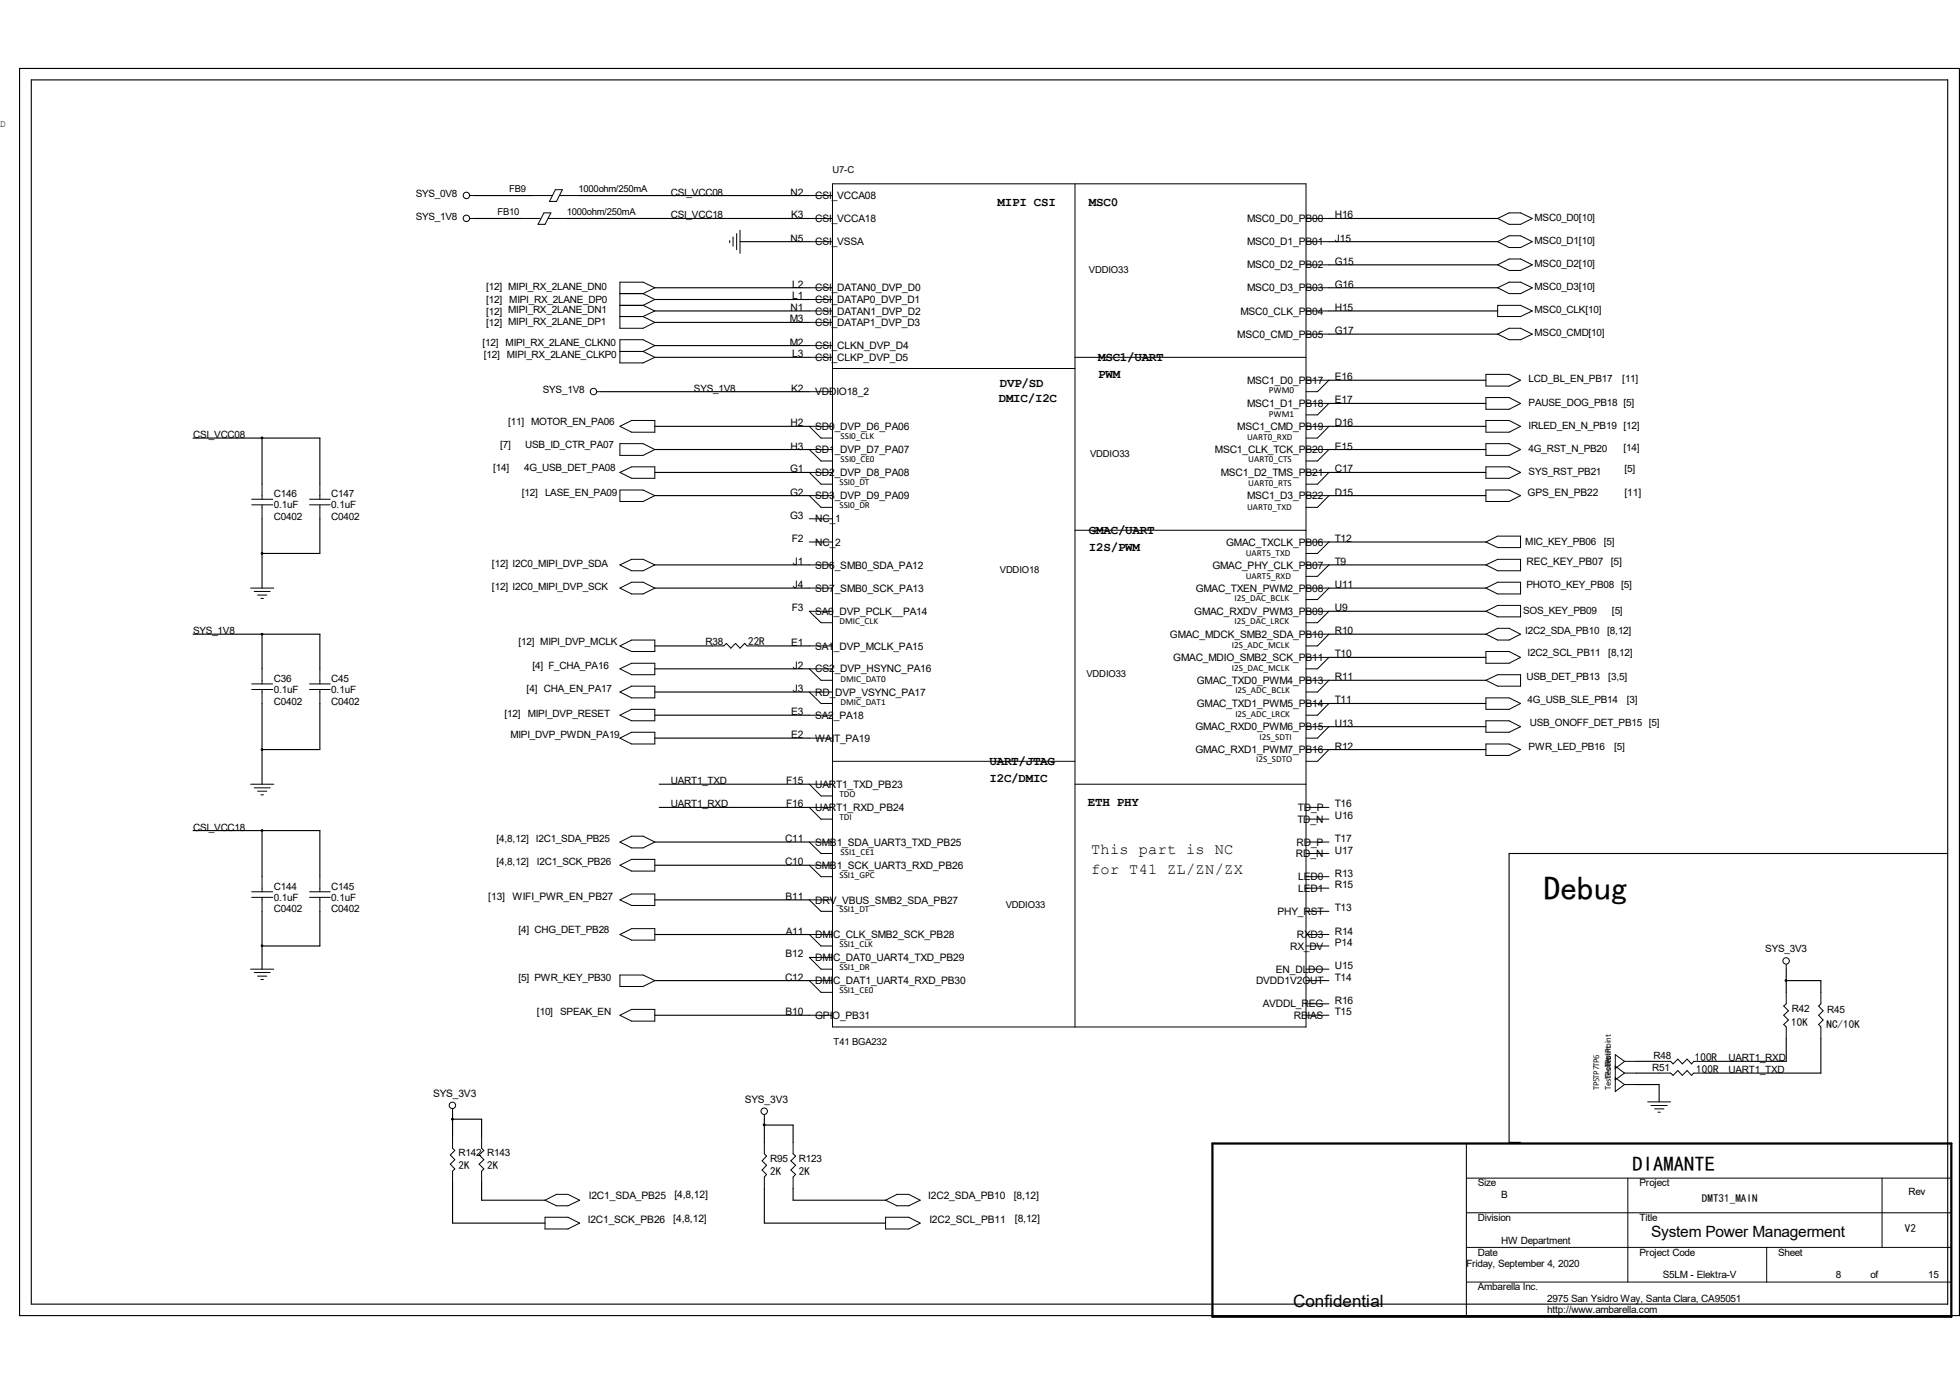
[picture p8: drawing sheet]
<svg xmlns="http://www.w3.org/2000/svg" width="297mm" height="210mm" viewBox="0 0 297 210" stroke-linecap="round" stroke-linejoin="round" font-family="sans-serif">
<defs><g id="words">
<text font-size="5.1" x="233.9" y="136.4">Debug</text>
<text font-size="3.1" x="247.4" y="177.5">DIAMANTE</text>
<text font-size="2.6" x="196" y="198.1">Confidential</text>
<g font-size="2.3">
<text x="165.4" y="129.3">This part is NC</text>
<text x="165.4" y="132.5">for T41 ZL/ZN/ZX</text>
<text x="250.2" y="187.5">System Power Managerment</text>
</g>
<g font-size="1.9">
<text x="151.2" y="31.2">MIPI CSI</text>
<text x="165" y="31.2">MSC0</text>
<text x="151.5" y="58.7">DVP/SD</text>
<text x="166.4" y="57.3">PWM</text>
<text x="166.4" y="54.7">MSC1/UART</text>
<text x="151.3" y="60.9">DMIC/I2C</text>
<text x="165" y="83.5">I2S/PWM</text>
<text x="165" y="80.9">GMAC/UART</text>
<text x="149.9" y="118.5">I2C/DMIC</text>
<text x="149.9" y="115.9">UART/JTAG</text>
<text x="164.8" y="122.2">ETH PHY</text>
</g>
<g font-size="1.7">
<text x="113.4" y="97.7">22R</text>
<text x="271.4" y="155.5">10K</text>
<text x="276.8" y="155.8">NC/10K</text>
<text x="256.8" y="160.7">100R</text>
<text x="257" y="162.6">100R</text>
<text x="69.5" y="177.2">2K</text>
<text x="73.8" y="177.2">2K</text>
<text x="116.7" y="178">2K</text>
<text x="121.1" y="178">2K</text>
<text x="257.9" y="182.2">DMT31_MAIN</text>
<text x="288.7" y="186.7">V2</text>
</g>
<g font-size="1.6">
<text x="119.8" y="29.6">N2</text>
<text x="119.9" y="33.1">K3</text>
<text x="123.5" y="33.7">CSI_VCCA18</text>
<text x="123.5" y="30.2">CSI_VCCA08</text>
<text x="189" y="33.7">MSC0_D0_PB00</text>
<text x="202.3" y="33.1">H16</text>
<text x="119.8" y="36.6">N5</text>
<text x="123.5" y="37.2">CSI_VSSA</text>
<text x="189" y="37.2">MSC0_D1_PB01</text>
<text x="189" y="40.7">MSC0_D2_PB02</text>
<text x="202.3" y="36.6">J15</text>
<text x="202.3" y="40.1">G15</text>
<text x="119.8" y="47.1">N1</text>
<text x="120.1" y="43.6">L2</text>
<text x="120.1" y="45.4">L1</text>
<text x="123.5" y="44.2">CSI_DATAN0_DVP_D0</text>
<text x="123.5" y="45.9">CSI_DATAP0_DVP_D1</text>
<text x="123.5" y="47.7">CSI_DATAN1_DVP_D2</text>
<text x="188" y="47.7">MSC0_CLK_PB04</text>
<text x="189" y="44.2">MSC0_D3_PB03</text>
<text x="202.3" y="47.1">H15</text>
<text x="202.3" y="43.6">G16</text>
<text x="119.7" y="48.9">M3</text>
<text x="119.7" y="52.4">M2</text>
<text x="123.5" y="49.4">CSI_DATAP1_DVP_D3</text>
<text x="123.5" y="52.9">CSI_CLKN_DVP_D4</text>
<text x="187.5" y="51.2">MSC0_CMD_PB05</text>
<text x="202.3" y="50.6">G17</text>
<text x="119.9" y="59.4">K2</text>
<text x="120.1" y="54.1">L3</text>
<text x="123.5" y="54.7">CSI_CLKP_DVP_D5</text>
<text x="123.5" y="59.9">VDDIO18_2</text>
<text x="189" y="58.2">MSC1_D0_PB17</text>
<text x="202.3" y="57.6">E16</text>
<text x="119.8" y="64.6">H2</text>
<text x="123.5" y="65.2">SD0_DVP_D6_PA06</text>
<text x="187.5" y="65.2">MSC1_CMD_PB19</text>
<text x="189" y="61.7">MSC1_D1_PB18</text>
<text x="202.3" y="64.6">D16</text>
<text x="202.3" y="61.1">E17</text>
<text x="119.7" y="71.6">G1</text>
<text x="119.8" y="68.1">H3</text>
<text x="123.5" y="68.7">SD1_DVP_D7_PA07</text>
<text x="184.1" y="68.7">MSC1_CLK_TCK_PB20</text>
<text x="202.3" y="68.1">E15</text>
<text x="202.3" y="71.6">C17</text>
<text x="119.7" y="75.1">G2</text>
<text x="123.5" y="72.1">SD2_DVP_D8_PA08</text>
<text x="123.5" y="75.6">SD3_DVP_D9_PA09</text>
<text x="185" y="72.1">MSC1_D2_TMS_PB21</text>
<text x="189" y="75.6">MSC1_D3_PB22</text>
<text x="202.3" y="75.1">D15</text>
<text x="231.5" y="75.1">GPS_EN_PB22</text>
<text x="246.2" y="75.1">[11]</text>
<text x="119.7" y="78.6">G3</text>
<text x="120" y="82.1">F2</text>
<text x="123.5" y="79.2">NC_1</text>
<text x="123.5" y="82.7">NC_2</text>
<text x="185.8" y="82.7">GMAC_TXCLK_PB06</text>
<text x="202.3" y="82.1">T12</text>
<text x="120.1" y="89.1">J4</text>
<text x="120.1" y="85.6">J1</text>
<text x="123.5" y="89.7">SD7_SMB0_SCK_PA13</text>
<text x="123.5" y="86.1">SD6_SMB0_SDA_PA12</text>
<text x="181.2" y="89.7">GMAC_TXEN_PWM2_PB08</text>
<text x="183.7" y="86.1">GMAC_PHY_CLK_PB07</text>
<text x="202.3" y="89.1">U11</text>
<text x="202.3" y="85.6">T9</text>
<text x="231.3" y="85.6">REC_KEY_PB07</text>
<text x="244.1" y="85.6">[5]</text>
<text x="120" y="92.6">F3</text>
<text x="123.5" y="93.2">SA0_DVP_PCLK__PA14</text>
<text x="181" y="93.2">GMAC_RXDV_PWM3_PB09</text>
<text x="202.3" y="92.6">U9</text>
<text x="119.9" y="97.9">E1</text>
<text x="120.1" y="101.3">J2</text>
<text x="123.5" y="101.9">CS2_DVP_HSYNC_PA16</text>
<text x="123.5" y="98.4">SA1_DVP_MCLK_PA15</text>
<text x="177.3" y="96.6">GMAC_MDCK_SMB2_SDA_PB10</text>
<text x="177.8" y="100.2">GMAC_MDIO_SMB2_SCK_PB11</text>
<text x="202.3" y="99.6">T10</text>
<text x="202.3" y="96.1">R10</text>
<text x="120.1" y="104.9">J3</text>
<text x="123.5" y="105.4">RD_DVP_VSYNC_PA17</text>
<text x="181.4" y="107.1">GMAC_TXD1_PWM5_PB14</text>
<text x="181.4" y="103.6">GMAC_TXD0_PWM4_PB13</text>
<text x="202.3" y="106.6">T11</text>
<text x="202.3" y="103.1">R11</text>
<text x="119.9" y="108.4">E3</text>
<text x="119.9" y="111.8">E2</text>
<text x="123.5" y="108.9">SA2_PA18</text>
<text x="123.5" y="112.4">WAIT_PA19</text>
<text x="181.1" y="110.7">GMAC_RXD0_PWM6_PB15</text>
<text x="202.3" y="110.1">U13</text>
<text x="202.3" y="113.6">R12</text>
<text x="119.1" y="118.8">F15</text>
<text x="123.5" y="119.4">UART1_TXD_PB23</text>
<text x="181.1" y="114.1">GMAC_RXD1_PWM7_PB16</text>
<text x="119.1" y="122.3">F16</text>
<text x="123.5" y="122.9">UART1_RXD_PB24</text>
<text x="196.6" y="124.7">TD_N</text>
<text x="196.7" y="122.9">TD_P</text>
<text x="202.3" y="122.3">T16</text>
<text x="202.3" y="124.1">U16</text>
<text x="119" y="131.1">C10</text>
<text x="119" y="127.6">C11</text>
<text x="123.5" y="131.7">SMB1_SCK_UART3_RXD_PB26</text>
<text x="123.5" y="128.1">SMB1_SDA_UART3_TXD_PB25</text>
<text x="196.4" y="129.9">RD_N</text>
<text x="196.5" y="128.1">RD_P</text>
<text x="202.3" y="127.6">T17</text>
<text x="202.3" y="129.3">U17</text>
<text x="74" y="136.4">[13]</text>
<text x="77.7" y="136.4">WIFI_PWR_EN_PB27</text>
<text x="119" y="136.4">B11</text>
<text x="123.5" y="136.9">DRV_VBUS_SMB2_SDA_PB27</text>
<text x="196.7" y="133.4">LED0</text>
<text x="196.7" y="135.1">LED1</text>
<text x="202.3" y="132.8">R13</text>
<text x="202.3" y="134.6">R15</text>
<text x="119.1" y="141.6">A11</text>
<text x="123.5" y="142.2">DMIC_CLK_SMB2_SCK_PB28</text>
<text x="193.6" y="138.6">PHY_RST</text>
<text x="195.5" y="143.9">RX_DV</text>
<text x="196.5" y="142.2">RXD3</text>
<text x="202.3" y="141.6">R14</text>
<text x="202.3" y="143.3">P14</text>
<text x="202.3" y="138.1">T13</text>
<text x="119" y="148.6">C12</text>
<text x="119" y="145.1">B12</text>
<text x="123.5" y="149.1">DMIC_DAT1_UART4_RXD_PB30</text>
<text x="123.5" y="145.6">DMIC_DAT0_UART4_TXD_PB29</text>
<text x="190.3" y="149.1">DVDD1V2OUT</text>
<text x="193.3" y="147.4">EN_DLDO</text>
<text x="202.3" y="148.6">T14</text>
<text x="202.3" y="146.9">U15</text>
<text x="119" y="153.8">B10</text>
<text x="123.5" y="154.4">GPIO_PB31</text>
<text x="191.3" y="152.7">AVDDL_REG</text>
<text x="196" y="154.4">RBIAS</text>
<text x="202.3" y="152.1">R16</text>
<text x="202.3" y="153.8">T15</text>
<text x="65.6" y="166.3">SYS_3V3</text>
<text x="112.9" y="167.1">SYS_3V3</text>
<text x="89.1" y="185.3">I2C1_SCK_PB26</text>
<text x="89.2" y="181.7">I2C1_SDA_PB25</text>
<text x="102" y="185.2">[4,8,12]</text>
<text x="102.2" y="181.5">[4,8,12]</text>
<text x="140.7" y="181.7">I2C2_SDA_PB10</text>
<text x="140.8" y="185.3">I2C2_SCL_PB11</text>
<text x="153.6" y="181.7">[8,12]</text>
<text x="153.8" y="185.2">[8,12]</text>
</g>
<g font-size="1.5">
<text x="-.1" y="19.2">D</text>
<text x="63" y="29.8">SYS_0V8</text>
<text x="101.6" y="29.6">CSI_VCC08</text>
<text x="63" y="33.3">SYS_1V8</text>
<text x="101.6" y="33.1">CSI_VCC18</text>
<text x="232.5" y="33.5">MSC0_D0[10]</text>
<text x="232.5" y="37">MSC0_D1[10]</text>
<text x="232.5" y="40.5">MSC0_D2[10]</text>
<text x="73.7" y="44">[12] MIPI_RX_2LANE_DN0</text>
<text x="73.7" y="45.9">[12]</text>
<text x="73.7" y="47.7">[12] MIPI_RX_2LANE_DN1</text>
<text x="77.2" y="45.9">MIPI_RX_2LANE_DP0</text>
<text x="232.5" y="47.5">MSC0_CLK[10]</text>
<text x="232.5" y="44">MSC0_D3[10]</text>
<text x="73.1" y="52.4">[12]</text>
<text x="73.7" y="49.4">[12] MIPI_RX_2LANE_DP1</text>
<text x="76.6" y="52.4">MIPI_RX_2LANE_CLKN0</text>
<text x="232.5" y="51">MSC0_CMD[10]</text>
<text x="73.3" y="54.3">[12] MIPI_RX_2LANE_CLKP0</text>
<text x="82.3" y="59.5">SYS_1V8</text>
<text x="105.2" y="59.4">SYS_1V8</text>
<text x="231.6" y="58">LCD_BL_EN_PB17</text>
<text x="245.8" y="58">[11]</text>
<text x="77" y="64.4">[11] MOTOR_EN_PA06</text>
<text x="231.6" y="61.5">PAUSE_DOG_PB18 [5]</text>
<text x="231.6" y="65">IRLED_EN_N_PB19 [12]</text>
<text x="29.3" y="66.4">CSI_VCC08</text>
<text x="74.7" y="71.4">[14]</text>
<text x="75.8" y="67.9">[7]</text>
<text x="79.4" y="71.4">4G_USB_DET_PA08</text>
<text x="79.6" y="67.9">USB_ID_CTR_PA07</text>
<text x="231.6" y="72">SYS_RST_PB21</text>
<text x="231.6" y="68.5">4G_RST_N_PB20</text>
<text x="246" y="68.3">[14]</text>
<text x="246.2" y="71.6">[5]</text>
<text x="41.5" y="75.3">C146</text>
<text x="41.5" y="77">0.1uF</text>
<text x="50.2" y="75.3">C147</text>
<text x="50.2" y="77">0.1uF</text>
<text x="79.1" y="75.1">[12]</text>
<text x="82.6" y="75.1">LASE_EN_PA09</text>
<text x="41.5" y="78.8">C0402</text>
<text x="50.2" y="78.8">C0402</text>
<text x="231.1" y="82.6">MIC_KEY_PB06</text>
<text x="243" y="82.6">[5]</text>
<text x="74.5" y="89.5">[12] I2C0_MIPI_DVP_SCK</text>
<text x="74.5" y="85.9">[12] I2C0_MIPI_DVP_SDA</text>
<text x="231.3" y="89.1">PHOTO_KEY_PB08 [5]</text>
<text x="230.8" y="93">SOS_KEY_PB09</text>
<text x="244.3" y="93">[5]</text>
<text x="29.3" y="96.1">SYS_1V8</text>
<text x="78.6" y="97.7">[12] MIPI_DVP_MCLK</text>
<text x="80.7" y="101.3">[4] F_CHA_PA16</text>
<text x="106.9" y="97.7">R38</text>
<text x="231.1" y="96.1">I2C2_SDA_PB10</text>
<text x="231.5" y="99.4">I2C2_SCL_PB11</text>
<text x="243.5" y="96.1">[8,12]</text>
<text x="243.7" y="99.4">[8,12]</text>
<text x="41.5" y="103.3">C36</text>
<text x="41.5" y="106.8">C0402</text>
<text x="41.5" y="105">0.1uF</text>
<text x="50.2" y="103.3">C45</text>
<text x="50.2" y="106.8">C0402</text>
<text x="50.2" y="105">0.1uF</text>
<text x="79.8" y="104.9">[4] CHA_EN_PA17</text>
<text x="231.3" y="103.1">USB_DET_PB13</text>
<text x="231.5" y="106.6">4G_USB_SLE_PB14</text>
<text x="243.7" y="103.1">[3,5]</text>
<text x="246.5" y="106.6">[3]</text>
<text x="76.5" y="108.7">[12]</text>
<text x="77.3" y="111.8">MIPI_DVP_PWDN_PA19</text>
<text x="80" y="108.7">MIPI_DVP_RESET</text>
<text x="231.6" y="113.6">PWR_LED_PB16</text>
<text x="231.8" y="109.9">USB_ONOFF_DET_PB15 [5]</text>
<text x="244.6" y="113.6">[5]</text>
<text x="101.6" y="118.8">UART1_TXD</text>
<text x="29.3" y="125.9">CSI_VCC18</text>
<text x="101.6" y="122.3">UART1_RXD</text>
<text x="75.2" y="131.1">[4,8,12]</text>
<text x="75.2" y="127.6">[4,8,12] I2C1_SDA_PB25</text>
<text x="81.4" y="131.1">I2C1_SCK_PB26</text>
<text x="41.5" y="134.8">C144</text>
<text x="41.5" y="136.5">0.1uF</text>
<text x="50.2" y="134.8">C145</text>
<text x="50.2" y="136.5">0.1uF</text>
<text x="41.5" y="138.3">C0402</text>
<text x="50.2" y="138.3">C0402</text>
<text x="78.6" y="141.4">[4] CHG_DET_PB28</text>
<text x="78.6" y="148.6">[5] PWR_KEY_PB30</text>
<text x="267.5" y="144.2">SYS_3V3</text>
<text x="81.4" y="153.8">[10]</text>
<text x="84.9" y="153.8">SPEAK_EN</text>
<text x="271.5" y="153.3">R42</text>
<text x="276.9" y="153.5">R45</text>
<text x="250.6" y="160.5">R48</text>
<text x="261.9" y="160.8">UART1_RXD</text>
<text x="250.4" y="162.3">R51</text>
<text x="261.9" y="162.6">UART1_TXD</text>
<text x="69.5" y="175.2">R142 R143</text>
<text x="116.7" y="176.1">R95</text>
<text x="121.1" y="176.1">R123</text>
<text x="223.9" y="179.7">Size</text>
<text x="248.5" y="179.7">Project</text>
<text x="223.9" y="185">Division</text>
<text x="227.5" y="181.5">B</text>
<text x="248.5" y="185">Title</text>
<text x="289.2" y="181.1">Rev</text>
<text x="222.2" y="192">Friday, September 4, 2020</text>
<text x="223.9" y="190.2">Date</text>
<text x="227.5" y="188.5">HW Department</text>
<text x="248.5" y="190.2">Project Code</text>
<text x="269.5" y="190.2">Sheet</text>
<text x="223.9" y="195.5">Ambarella Inc.</text>
<text x="234.4" y="197.2">2975 San Ysidro Way, Santa Clara, CA95051</text>
<text x="252" y="193.7">S5LM - Elektra-V</text>
<text x="278.2" y="193.7">8</text>
<text x="283.5" y="193.7">of</text>
<text x="292.2" y="193.7">15</text>
<text x="234.4" y="199">http://www.ambarella.com</text>
</g>
<g font-size="1.4">
<text x="77.2" y="29.1">FB9</text>
<text x="87.7" y="29.1">1000ohm/250mA</text>
<text x="126.2" y="26.3">U7-C</text>
<text x="75.4" y="32.6">FB10</text>
<text x="85.9" y="32.6">1000ohm/250mA</text>
<text x="165" y="41.4">VDDIO33</text>
<text x="192.3" y="59.5">PWM0</text>
<text x="192.3" y="63.2">PWM1</text>
<text x="127.4" y="66.5">SSI0_CLK</text>
<text x="127.4" y="70">SSI0_CE0</text>
<text x="165.2" y="69.2">VDDIO33</text>
<text x="189" y="66.7">UART0_RXD</text>
<text x="189.1" y="70">UART0_CTS</text>
<text x="127.2" y="77">SSI0_DR</text>
<text x="127.2" y="73.5">SSI0_DT</text>
<text x="189" y="77.2">UART0_TXD</text>
<text x="189.1" y="73.7">UART0_RTS</text>
<text x="151.5" y="86.8">VDDIO18</text>
<text x="188.8" y="87.7">UART5_RXD</text>
<text x="188.8" y="84.2">UART5_TXD</text>
<text x="127.2" y="94.5">DMIC_CLK</text>
<text x="187.1" y="94.5">I2S_DAC_LRCK</text>
<text x="187.1" y="91">I2S_DAC_BCLK</text>
<text x="186.7" y="98.2">I2S_ADC_MCLK</text>
<text x="186.7" y="101.7">I2S_DAC_MCLK</text>
<text x="127.4" y="103.3">DMIC_DAT0</text>
<text x="127.4" y="106.8">DMIC_DAT1</text>
<text x="164.6" y="102.6">VDDIO33</text>
<text x="187.2" y="105">I2S_ADC_BCLK</text>
<text x="187.2" y="108.7">I2S_ADC_LRCK</text>
<text x="190.9" y="112.1">I2S_SDTI</text>
<text x="190.4" y="115.5">I2S_SDTO</text>
<text x="127.2" y="124.3">TDI</text>
<text x="127.2" y="120.8">TDO</text>
<text x="127.4" y="129.5">SSI1_CE1</text>
<text x="127.2" y="133">SSI1_GPC</text>
<text x="152.4" y="137.6">VDDIO33</text>
<text x="127.2" y="143.5">SSI1_CLK</text>
<text x="127.2" y="138.3">SSI1_DT</text>
<text x="127.2" y="147">SSI1_DR</text>
<text x="127.2" y="150.5">SSI1_CE0</text>
<text x="126.3" y="158.4">T41 BGA232</text>
</g>
<g font-size="1.2">
<text x="244.1" y="161.7" transform="rotate(-90 244.1 161.7)">TestPoint</text>
<text x="242.3" y="165.2" transform="rotate(-90 242.3 165.2)">TP5TP7TP6</text>
<text x="244.1" y="165.2" transform="rotate(-90 244.1 165.2)">TestPoint</text>
</g>
</g></defs>
<g fill="none" stroke="#000" stroke-width=".17">
<path d="M3 10.4h293.9v188.9h-293.9zM4.7 12.1h290.4v185.5h-290.4zM71.9 33.1h7M71.9 29.6h8.8M85.9 33.1h36.7M87.7 29.6h34.9M112.1 36.6h10.5M201.4 33.1h25.5M201.4 36.6h25.5M91.1 59.4h31.5M99.2 43.6h23.4M99.2 47.1h23.4"/>
<path d="M99.2 45.4h23.4M99.2 48.9h23.4M99.2 54.1h23.4M99.2 52.4h23.4M201.4 57.6h23.8M201.4 50.6h25.5M201.4 40.1h25.5M201.4 43.6h25.5M201.4 47.1h25.5M29.3 66.4h19.2v7M39.7 66.4v7M39.7 78.6v10.5"/>
<path d="M48.5 78.6v5.3h-8.8M99.2 71.6h23.4M99.2 64.6h23.4M99.2 68.1h23.4M99.2 75.1h23.4M201.4 61.1h23.8M201.4 71.6h23.8M201.4 64.6h23.8M201.4 68.1h23.8M201.4 75.1h23.8M29.3 96.1h19.2v5.2M39.7 96.1v5.2"/>
<path d="M99.2 89.1h23.4M99.2 97.9h8.7M99.2 85.6h23.4M115 97.9h7.6M201.4 82.1h23.8M201.4 92.6h23.8M201.4 99.6h23.8M201.4 89.1h23.8M201.4 96.1h23.8M201.4 85.6h23.8M39.7 106.6v12.2M48.5 106.6v7h-8.8"/>
<path d="M99.2 101.3h23.4M99.2 104.9h23.4M99.2 108.4h23.4M99.2 111.8h23.4M99.9 118.8h22.7M201.4 110.1h23.8M201.4 113.6h23.8M201.4 106.6h23.8M201.4 103.1h23.8M29.3 125.9h19.2v6.9M39.7 125.9v6.9M39.7 138.1v8.8"/>
<path d="M48.5 138.1v5.2h-8.8M99.2 127.6h23.4M99.2 131.1h23.4M99.2 136.4h23.4M99.9 122.3h22.7M295.1 129.3h-66.4v43.8h1.7M99.2 148.6h23.4M99.2 153.8h23.4M99.2 141.6h23.4M270.7 146.9v3.5M270.7 157.4v3.4h-12.3M270.7 148.6h5.2v1.8"/>
<path d="M275.9 157.4v5.2h-17.5M68.6 179.2v6.1h14M68.6 168.7v3.5M68.6 169.6h4.4v2.6M73 179.2v2.7h9.6M115.8 169.6v3.5M115.8 170.5h4.4v2.6M247.9 162.6h3.5M247.9 160.8h3.5M247.9 164.3h3.5v2.7M115.8 180.1v5.2h18.4M120.2 180.1v1.8h14"/>
</g>
<path d="M183.7 173.3h112v26.2h-112z" fill="none" stroke="#000" stroke-width=".34"/>
<g fill="none" stroke="#000" stroke-width=".15">
<path d="M71.2 33.1h.7M71.2 29.6h.7M78.9 33.1h3M80.7 29.6h3M82.4 32.3h1.1l-.9 1.7h-1.1zM83.1 33.1h2.8M84.2 28.7h1l-.9 1.8h-1zM84.9 29.6h2.8M110.6 36.4v.4M111.1 35.9v1.4M111.6 35.4v2.4M112.1 34.9v3.5"/>
<path d="M122.6 33.1h3.6M122.6 29.6h3.6M122.6 36.6h3.6M126.2 27.9h71.7v127.7h-71.7zM162.9 27.9v127.7M197.9 33.1h3.5M197.9 36.6h3.5M226.9 33.1l1.8-.8h1.7l1.8 .8-1.8 .9h-1.7zM226.9 36.6l1.8-.9h1.7l1.8 .9-1.8 .9h-1.7zM90.5 59.4h.6M93.9 51.5h3.6l1.7 .9-1.7 .9 1.7 .8-1.7 .9h-3.6zM93.9 46.3h3.6"/>
<path d="M93.9 48h3.6M93.9 44.5h3.6M93.9 53.3h3.6M97.5 44.5l1.7-.9-1.7-.8h-3.6v6.9h3.6l1.7-.8-1.7-.9M97.5 44.5l1.7 .9-1.7 .9M97.5 46.3l1.7 .8-1.7 .9M122.6 48.9h3.6M122.6 43.6h3.6M122.6 45.4h3.6M122.6 47.1h3.6M122.6 54.1h3.6M122.6 52.4h3.6"/>
<path d="M122.6 59.4h3.6M126.2 55.8h36.7M162.9 54.1h35M197.9 43.6h3.5M197.9 47.1h3.5M197.9 40.1h3.5M197.9 50.6h3.5M197.9 57.6h3.5l-1.8 1.8h-1.7M225.2 56.7h3.5l1.7 .9-1.7 .9h-3.5zM226.9 50.6l1.8-.9h1.7l1.8 .9-1.8 .9h-1.7zM226.9 46.3h3.5l1.8 .8-1.8 .9h-3.5zM226.9 40.1l1.8-.9h1.7l1.8 .9-1.8 .9h-1.7z"/>
<path d="M226.9 43.6l1.8-.8h1.7l1.8 .8-1.8 .9h-1.7zM38.1 75.6h3.2M38.1 76.5h3.2M39.7 73.4v2.2M39.7 76.5v2.1M46.9 75.6h3.1M46.9 76.5h3.1M48.5 73.4v2.2M48.5 76.5v2.1M93.9 64.6l1.8-.9h3.5v1.8h-3.5zM93.9 71.6l1.8-.9h3.5v1.8h-3.5zM93.9 67.2h3.6l1.7 .9-1.7 .9h-3.6z"/>
<path d="M93.9 74.3h3.6l1.7 .8-1.7 .9h-3.6zM122.6 78.6h3.6M126.2 71.6h-3.6l1.8 1.8h1.8M126.2 75.1h-3.6l1.8 1.8h1.8M126.2 64.6h-3.6l1.8 1.8h1.8M126.2 68.1h-3.6l1.8 1.7h1.8M197.9 71.6h3.5l-1.8 1.8h-1.7M197.9 75.1h3.5l-1.8 1.8h-1.7M197.9 64.6h3.5l-1.8 1.8h-1.7M197.9 68.1h3.5l-1.8 1.7h-1.7M197.9 61.1h3.5l-1.8 1.8h-1.7M225.2 67.2h3.5l1.7 .9-1.7 .9h-3.5z"/>
<path d="M225.2 74.3h3.5l1.7 .8-1.7 .9h-3.5zM225.2 70.7h3.5l1.7 .9-1.7 .9h-3.5zM225.2 60.2h3.5l1.7 .9-1.7 .9h-3.5zM225.2 63.7h3.5l1.7 .9-1.7 .9h-3.5zM38 89.1h3.5M38.5 89.6h2.4M39 90.2h1.4M39.5 90.7h.4M93.9 97.9l1.8-.9h3.5v1.7h-3.5zM93.9 89.1l1.8-.9h1.8l1.7 .9-1.7 .9h-1.8zM93.9 85.6l1.8-.8h1.8l1.7 .8-1.7 .9h-1.8zM107.9 97.9h1.8l.4-.4 .6 .7 .8-.7 .6 .7 .8-.7 .3 .4h1.8"/>
<path d="M122.6 82.1h3.6M122.6 85.6h3.6M122.6 89.1h3.6M122.6 97.9h3.6M126.2 92.6h-3.6l1.8 1.8h1.8M162.9 80.3h35M197.9 82.1h3.5l-1.8 1.8h-1.7M197.9 85.6h3.5l-1.8 1.7h-1.7M197.9 89.1h3.5l-1.8 1.7h-1.7M197.9 96.1h3.5l-1.8 1.8h-1.7M197.9 99.6h3.5l-1.8 1.7h-1.7M197.9 92.6h3.5l-1.8 1.8h-1.7"/>
<path d="M225.2 89.1l1.7-.9h3.5v1.8h-3.5zM225.2 85.6l1.7-.8h3.5v1.7h-3.5zM225.2 96.1l1.7-.9h1.8l1.7 .9-1.7 .9h-1.8zM225.2 98.7h3.5l1.7 .9-1.7 .9h-3.5zM225.2 82.1l1.7-.9h3.5v1.8h-3.5zM225.2 92.6l1.7-.9h3.5v1.8h-3.5zM38 118.8h3.5M38.1 103.6h3.2M38.1 104.5h3.2M38.5 119.4h2.4M39 119.9h1.4M39.7 101.3v2.3"/>
<path d="M39.7 104.5v2.1M46.9 103.6h3.1M46.9 104.5h3.1M48.5 101.3v2.3M48.5 104.5v2.1M93.9 101.3l1.8-.8h3.5v1.7h-3.5zM93.9 104.9l1.8-.9h3.5v1.7h-3.5zM93.9 108.4l1.8-.9h3.5v1.7h-3.5zM93.9 111.8l1.8-.8h3.5v1.7h-3.5zM122.6 108.4h3.6M122.6 111.8h3.6M126.2 101.3h-3.6l1.8 1.8h1.8"/>
<path d="M126.2 104.9h-3.6l1.8 1.7h1.8M126.2 115.4h36.7M126.2 118.8h-3.6l1.8 1.8h1.8M162.9 118.8h35M197.9 106.6h3.5l-1.8 1.8h-1.7M197.9 110.1h3.5l-1.8 1.7h-1.7M197.9 103.1h3.5l-1.8 1.8h-1.7M197.9 113.6h3.5l-1.8 1.8h-1.7M225.2 109.2h3.5l1.7 .9-1.7 .9h-3.5zM225.2 105.7h3.5l1.7 .9-1.7 .9h-3.5zM225.2 112.7h3.5l1.7 .9-1.7 .9h-3.5zM225.2 103.1l1.7-.9h3.5v1.8h-3.5z"/>
<path d="M38.1 135.1h3.2M38.1 136h3.2M39.5 120.4h.4M39.7 132.8v2.3M39.7 136v2.1M46.9 135.1h3.1M46.9 136h3.1M48.5 132.8v2.3M48.5 136v2.1M93.9 131.1l1.8-.9h3.5v1.8h-3.5zM93.9 136.4l1.8-.9h3.5v1.7h-3.5zM93.9 127.6l1.8-.9h1.8l1.7 .9-1.7 .9h-1.8z"/>
<path d="M126.2 122.3h-3.6l1.8 1.8h1.8M126.2 127.6h-3.6l1.8 1.7h1.8M126.2 131.1h-3.6l1.8 1.7h1.8M126.2 136.4h-3.6l1.8 1.7h1.8M197.9 122.3h3.5M197.9 124.1h3.5M197.9 127.6h3.5M197.9 129.3h3.5M197.9 132.8h3.5M197.9 138.1h3.5M197.9 134.6h3.5M38 146.9h3.5"/>
<path d="M38.5 147.4h2.4M39 147.9h1.4M39.5 148.4h.4M93.9 153.8l1.8-.8h3.5v1.7h-3.5zM93.9 141.6l1.8-.9h3.5v1.8h-3.5zM93.9 147.7h3.6l1.7 .9-1.7 .9h-3.6zM122.6 153.8h3.6M126.2 141.6h-3.6l1.8 1.7h1.8M126.2 145.1h-3.6l1.8 1.8h1.8M126.2 148.6h-3.6l1.8 1.8h1.8M197.9 141.6h3.5M197.9 143.3h3.5"/>
<path d="M197.9 146.9h3.5M197.9 148.6h3.5M197.9 153.8h3.5M197.9 152.1h3.5M270.7 150.4v1.7l-.4 .3 .7 .8-.7 .6 .7 .8-.7 .6 .4 .4v1.8M270.7 146.1v.8M275.9 150.4v1.7l-.3 .3 .7 .8-.7 .6 .7 .8-.7 .6 .3 .4v1.8M68.6 172.2v1.8l.3 .3-.7 .7 .7 .7-.7 .7 .7 .7-.3 .4v1.7M68.6 168v.7M73 172.2v1.8l.3 .3-.7 .7 .7 .7-.7 .7 .7 .7-.3 .4v1.7M115.8 173.1v1.7l.4 .4-.7 .7 .7 .7-.7 .7 .7 .7-.4 .4v1.7M115.8 168.9v.7"/>
<path d="M120.2 173.1v1.7l.4 .4-.8 .7 .8 .7-.8 .7 .8 .7-.4 .4v1.7M222.2 173.3v26.2M222.2 178.5h73.5M244.8 161.5l1.4 1.1M244.8 163.3l1.4 1M246.2 162.6h1.7M246.2 160.8h1.7M246.2 160.8l-1.4-1v5.6l1.4-1.1M246.2 160.8l-1.4 1.1M246.2 162.6l-1.4 1M246.2 164.3h1.7M246.7 178.5v15.8"/>
<path d="M249.7 167h3.5M250.2 167.5h2.4M250.7 168h1.4M251.2 168.5h.4M251.4 162.6h1.8l.3 .3 .8-.7 .6 .7 .8-.7 .6 .7 .4-.3h1.7M251.4 160.8h1.8l.3 .4 .8-.7 .6 .7 .8-.7 .6 .7 .4-.4h1.7M285.2 178.5v10.5M82.6 181.9l1.7-.9h1.8l1.7 .9-1.7 .8h-1.8zM82.6 184.4h3.5l1.7 .9-1.7 .9h-3.5zM134.2 181.9l1.7-.9h1.8l1.7 .9-1.7 .8h-1.8zM134.2 184.4h3.5l1.7 .9-1.7 .9h-3.5zM222.2 183.8h73.5"/>
<path d="M222.2 189h73.5M222.2 194.3h73.5M267.7 189v5.3"/>
<circle cx="70.7" cy="29.6" r=".49"/>
<circle cx="70.7" cy="33.1" r=".49"/>
<circle cx="89.9" cy="59.3" r=".49"/>
<circle cx="270.7" cy="145.6" r=".49"/>
<circle cx="68.6" cy="167.5" r=".49"/>
<circle cx="115.8" cy="168.4" r=".49"/>
</g>
<g fill="#000" stroke="#000" stroke-width=".15">
<path d="M68.5 169.5h.2v.2h-.2z" fill-rule="evenodd"/>
<path d="M115.7 170.3h.2v.2h-.2z" fill-rule="evenodd"/>
<circle cx="39.7" cy="66.3" r=".13"/>
<circle cx="39.7" cy="83.9" r=".13"/>
<circle cx="39.7" cy="96.1" r=".13"/>
<circle cx="39.7" cy="113.6" r=".13"/>
<circle cx="39.7" cy="125.8" r=".13"/>
<circle cx="39.7" cy="143.3" r=".13"/>
<circle cx="270.6" cy="148.6" r=".13"/>
</g>
<use href="#words"/>
</svg>
